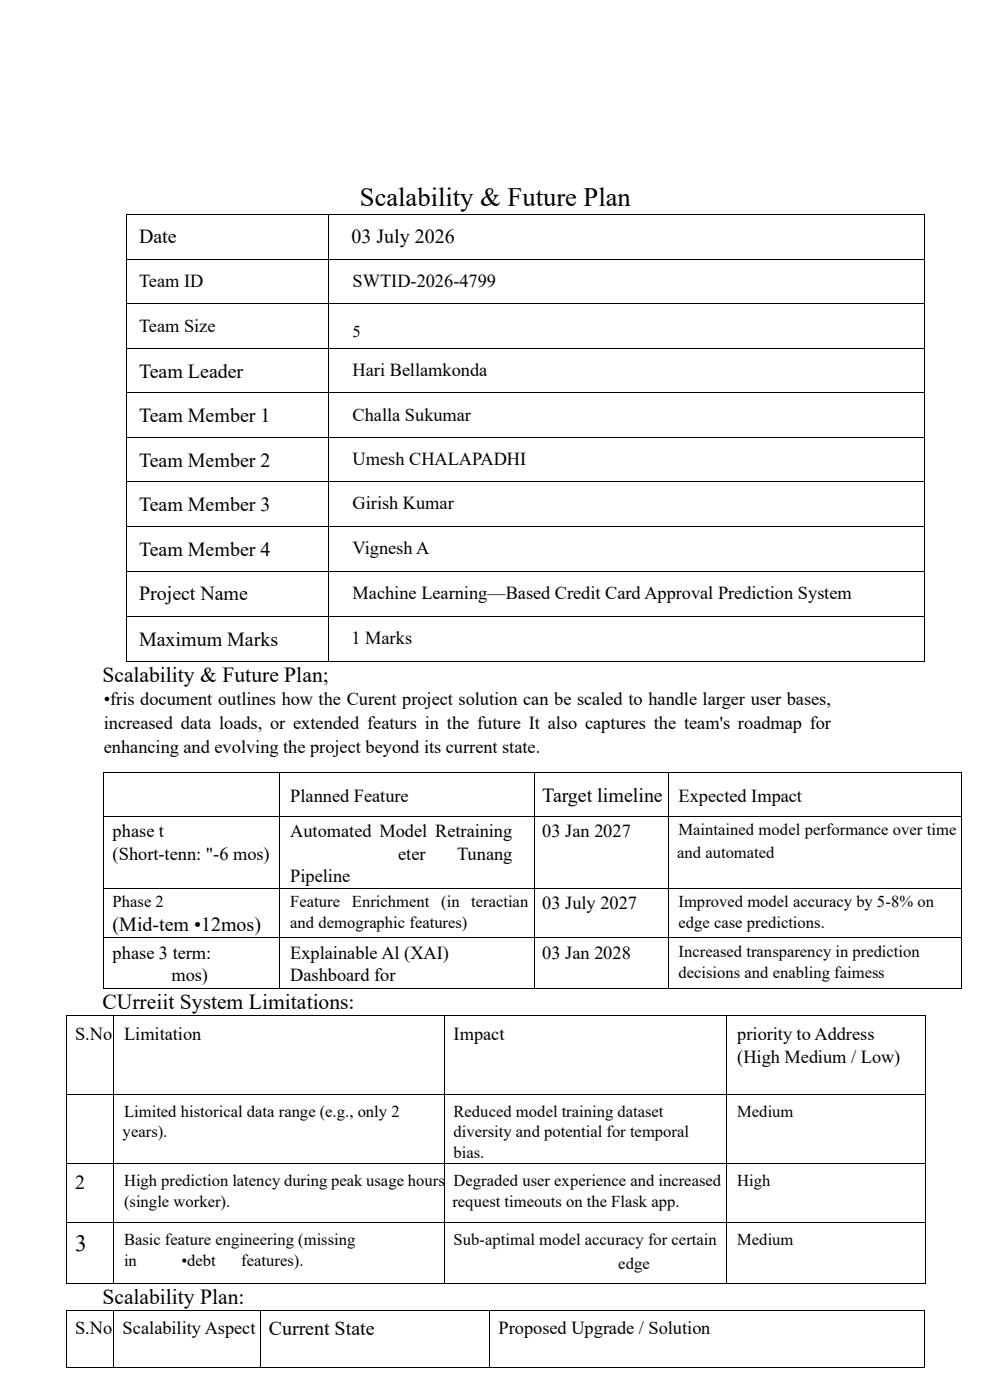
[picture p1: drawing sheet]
<svg xmlns="http://www.w3.org/2000/svg" width="210mm" height="297mm" viewBox="0 0 210 297" stroke-linecap="round" stroke-linejoin="round" font-family="sans-serif">
<defs><g id="words">
<text font-size="5.6" x="76.3" y="43.7">Scalability &amp; Future Plan</text>
<text font-size="5" x="15.9" y="265.5">3</text>
<g font-size="4.6">
<text x="21.7" y="144.6">Scalability &amp; Future Plan;</text>
<text x="21.7" y="214">CUrreiit System Limitations:</text>
<text x="21.7" y="276.6">Scalability Plan:</text>
</g>
<g font-size="4.2">
<text x="29.5" y="51.7">Date</text>
<text x="74.5" y="51.7">03 July 2026</text>
<text x="29.5" y="80.1">Team Leader</text>
<text x="29.5" y="89.6">Team Member 1</text>
<text x="29.5" y="99">Team Member 2</text>
<text x="29.5" y="108.4">Team Member 3</text>
<text x="29.5" y="117.9">Team Member 4</text>
<text x="29.5" y="127.4">Project Name</text>
<text x="29.5" y="137">Maximum Marks</text>
<text x="115" y="170.2">Target limeline</text>
<text x="23.9" y="197.5">(Mid-tem •12mos)</text>
<text x="15.9" y="252.3">2</text>
<text x="57" y="283.3">Current State</text>
</g>
<g font-size="3.9">
<text x="29.5" y="60.9">Team ID</text>
<text x="74.7" y="60.9">SWTID-2026-4799</text>
<text x="29.5" y="70.4">Team Size</text>
<text x="74.7" y="79.8">Hari Bellamkonda</text>
<text x="74.7" y="89.3">Challa Sukumar</text>
<text x="74.7" y="98.7">Umesh CHALAPADHI</text>
<text x="74.7" y="108.1">Girish Kumar</text>
<text x="74.7" y="117.6">Vignesh A</text>
<text x="74.7" y="127.1">Machine Learning—Based Credit Card Approval Prediction System</text>
<text x="74.5" y="136.7">1 Marks</text>
<text x="22" y="149.7">•fris document outlines how the Curent project solution can be scaled to handle larger user bases,</text>
<text x="22" y="154.8">increased data loads, or extended featurs in the future It also captures the team's roadmap for</text>
<text x="22" y="159.8">enhancing and evolving the project beyond its current state.</text>
<text x="61.5" y="170.1">Planned Feature</text>
<text x="143.8" y="170.1">Expected Impact</text>
<text x="23.9" y="177.6">phase t</text>
<text x="61.5" y="177.6">Automated Model Retraining</text>
<text x="115" y="177.6">03 Jan 2027</text>
<text x="23.9" y="182.4">(Short-tenn: &quot;-6 mos)</text>
<text x="84.4" y="182.4">eter</text>
<text x="96.9" y="182.4">Tunang</text>
<text x="61.5" y="187.2">Pipeline</text>
<text x="115" y="192.9">03 July 2027</text>
<text x="23.9" y="203.4">phase 3 term:</text>
<text x="61.5" y="203.4">Explainable Al (XAI)</text>
<text x="115" y="203.4">03 Jan 2028</text>
<text x="36.3" y="208.2">mos)</text>
<text x="61.5" y="208.2">Dashboard for</text>
<text x="15.9" y="220.6">S.No</text>
<text x="26.3" y="220.6">Limitation</text>
<text x="96.2" y="220.6">Impact</text>
<text x="156.3" y="220.6">priority to Address</text>
<text x="156.3" y="225.5">(High Medium / Low)</text>
<text x="15.9" y="283">S.No</text>
<text x="26" y="283">Scalability Aspect</text>
<text x="105.7" y="283">Proposed Upgrade / Solution</text>
</g>
<g font-size="3.5">
<text x="74.7" y="71.4">5</text>
<text x="143.8" y="177.2">Maintained model performance over time</text>
<text x="143.5" y="182.1">and automated</text>
<text x="23.9" y="192.5">Phase 2</text>
<text x="61.5" y="192.5">Feature</text>
<text x="61.5" y="196.9">and demographic features)</text>
<text x="74.6" y="192.5">Enrichment</text>
<text x="93.5" y="192.5">(in</text>
<text x="99.9" y="192.5">teractian</text>
<text x="143.8" y="192.5">Improved model accuracy by 5-8% on</text>
<text x="143.8" y="196.9">edge case predictions.</text>
<text x="143.8" y="203.1">Increased transparency in prediction</text>
<text x="143.8" y="207.5">decisions and enabling faimess</text>
<text x="26.3" y="237">Limited historical data range (e.g., only 2</text>
<text x="96.2" y="237">Reduced model training dataset</text>
<text x="156.3" y="237">Medium</text>
<text x="26" y="241.3">years).</text>
<text x="96.2" y="241.3">diversity and potential for temporal</text>
<text x="96.2" y="245.7">bias.</text>
<text x="26.3" y="251.7">High prediction latency during peak usage hours</text>
<text x="96.2" y="251.7">Degraded user experience and increased</text>
<text x="156.3" y="251.7">High</text>
<text x="26.3" y="256.1">(single worker).</text>
<text x="95.9" y="256.1">request timeouts on the Flask app.</text>
<text x="26.3" y="264.2">Basic feature engineering (missing</text>
<text x="26.3" y="268.6">in</text>
<text x="38.4" y="268.6">•debt</text>
<text x="51.1" y="268.6">features).</text>
<text x="96.2" y="264.2">Sub-aptimal model accuracy for certain</text>
<text x="131.1" y="269.2">edge</text>
<text x="156.3" y="264.2">Medium</text>
</g>
</g></defs>
<g fill="none" stroke="#000" stroke-width=".21">
<path d="M26.8 45.4v94.8M26.8 45.4h42.9M26.8 55h42.9M69.7 45.5v94.7M69.7 45.4h126.2M69.7 55h126.2M195.9 45.4v94.8l-126.2 .1M26.8 64.4h42.9M26.8 74h42.9M69.7 64.4h126.2M69.7 74h126.2M26.8 83.4h42.9"/>
<path d="M26.8 92.8h42.9M69.7 83.4h126.2M69.7 92.8h126.2M26.8 102.2h42.9M26.8 111.7h42.9M69.7 102.2h126.2M69.7 111.7h126.2M26.8 121.2h42.9M26.8 130.7h42.9M69.7 121.2h126.2M69.7 130.7h126.2M26.8 140.3h42.9"/>
<path d="M22 164.7v8.4M22 173.9v14.5M22.1 163.9h37.2M22.1 173.2h37.2M59.4 164.7v8.4M59.4 173.9v14.5M59.4 163.9h53.9M59.4 173.2h53.9M113.4 164.7v8.4M113.4 173.9v14.5M113.4 163.9h28.3M113.4 173.2h28.3"/>
<path d="M141.7 164.7v8.4M141.7 173.9v14.5M141.8 163.9h62.1M141.8 173.2h62.1M203.9 164.7v8.4M203.9 173.9v14.5M22 189.2v9.7M22 199.8v9.8M22.1 188.5h37.2M22.1 199h37.2M59.4 189.2v9.7M59.4 199.8v9.8"/>
<path d="M59.4 188.5h53.9M59.4 199h53.9M113.4 189.2v9.7l28.3 .1M113.4 199.8v9.8M113.4 188.5h28.3M141.7 189.2v9.7M141.7 199.8v9.8M141.8 188.5h62.1M203.9 189.2v9.7l-62.1 .1M203.9 199.8v9.8M14.1 217v15.1M14.1 215.5h10"/>
<path d="M22.1 209.7h37.2M24.1 217v15.1M24.2 215.5h70M59.4 209.7h53.9M94.3 217v15.1M94.3 215.5h59.8M113.4 209.7h28.3M141.8 209.7h62.1M154.1 217v15.1M154.2 215.5h42M196.2 217v15.1M14.1 233.7v13.1"/>
<path d="M14.1 232.1h10M24.1 233.7v13.1M24.2 232.1h70M94.3 233.7v13.1M94.3 232.1h59.8M154.1 233.7v13.1M154.2 232.1h42M196.2 233.7v13.1M14.1 248.4v10.9M14.1 246.8h10M14.1 259.3h10M24.1 248.4v10.9"/>
<path d="M24.2 246.8h70M24.2 259.3h70M94.3 248.4v10.9M94.3 246.8h59.8M94.3 259.3h59.8M154.1 248.4v10.9M154.2 246.8h42M154.2 259.3h42M196.2 248.4v10.9M14.1 260.8v11.4M14.1 279.4v10.8M14.1 272.3h10"/>
<path d="M14.1 278.1h10M24.1 260.8v11.4M24.1 279.4v10.8M24.2 272.3h70M24.2 278.1h30.9M55.1 279.4v10.8M55.2 278.1h48.6M94.3 260.8v11.4M94.3 272.3h59.8M103.8 279.4v10.8M103.9 278.1h92M154.1 260.8v11.4"/>
<path d="M154.2 272.3h42M196 279.4v10.8M196.2 260.8v11.4M14.1 290.2h10M24.2 290.2h30.9M55.2 290.2h48.6M103.9 290.2h92"/>
</g>
<g fill="#000">
<path d="M26.7 45.4l.1 .1z" fill-rule="evenodd"/>
<path d="M69.7 45.4v.1z" fill-rule="evenodd"/>
<path d="M195.9 45.4l.1 .1z" fill-rule="evenodd"/>
<path d="M26.7 140.2l.1 .1z" fill-rule="evenodd"/>
<path d="M26.7 140.2l.1 .1z" fill-rule="evenodd"/>
<path d="M69.7 140.2v.1z" fill-rule="evenodd"/>
<path d="M195.9 140.2l.1 .1z" fill-rule="evenodd"/>
<path d="M195.9 140.2l.1 .1z" fill-rule="evenodd"/>
<path d="M22 163.9l.1 .8z" fill-rule="evenodd"/>
<path d="M22 163.9h.1z" fill-rule="evenodd"/>
<path d="M22 173.1l.1 .8z" fill-rule="evenodd"/>
<path d="M59.3 163.9l.1 .8z" fill-rule="evenodd"/>
<path d="M59.3 163.9h.1z" fill-rule="evenodd"/>
<path d="M59.3 173.1l.1 .8z" fill-rule="evenodd"/>
<path d="M113.3 163.9l.1 .8z" fill-rule="evenodd"/>
<path d="M113.3 163.9h.1z" fill-rule="evenodd"/>
<path d="M113.3 173.1l.1 .8z" fill-rule="evenodd"/>
<path d="M141.7 163.9l.1 .8z" fill-rule="evenodd"/>
<path d="M141.7 163.9h.1z" fill-rule="evenodd"/>
<path d="M141.7 173.1l.1 .8z" fill-rule="evenodd"/>
<path d="M203.9 163.9l.1 .8z" fill-rule="evenodd"/>
<path d="M203.9 163.9h.1z" fill-rule="evenodd"/>
<path d="M203.9 173.1l.1 .8z" fill-rule="evenodd"/>
<path d="M22 188.4l.1 .8z" fill-rule="evenodd"/>
<path d="M22 198.9l.1 .9z" fill-rule="evenodd"/>
<path d="M59.3 188.4l.1 .8z" fill-rule="evenodd"/>
<path d="M59.3 198.9l.1 .9z" fill-rule="evenodd"/>
<path d="M113.3 188.4l.1 .8z" fill-rule="evenodd"/>
<path d="M113.3 198.9l.1 .9z" fill-rule="evenodd"/>
<path d="M141.7 188.4l.1 .8z" fill-rule="evenodd"/>
<path d="M141.7 198.9l.1 .9z" fill-rule="evenodd"/>
<path d="M203.9 188.4l.1 .8z" fill-rule="evenodd"/>
<path d="M203.9 198.9l.1 .9z" fill-rule="evenodd"/>
<path d="M14.1 215.4v1.6z" fill-rule="evenodd"/>
<path d="M14.1 215.4v.1z" fill-rule="evenodd"/>
<path d="M22 209.6l.1 .1z" fill-rule="evenodd"/>
<path d="M22 209.6l.1 .1z" fill-rule="evenodd"/>
<path d="M24.1 215.5l.1 1.5z" fill-rule="evenodd"/>
<path d="M24.1 215.4l.1 .1z" fill-rule="evenodd"/>
<path d="M59.3 209.6l.1 .1z" fill-rule="evenodd"/>
<path d="M94.3 215.5v1.5z" fill-rule="evenodd"/>
<path d="M94.3 215.4v.1z" fill-rule="evenodd"/>
<path d="M113.3 209.6l.1 .1z" fill-rule="evenodd"/>
<path d="M141.7 209.6l.1 .1z" fill-rule="evenodd"/>
<path d="M154.1 215.5l.1 1.5z" fill-rule="evenodd"/>
<path d="M154.1 215.4l.1 .1z" fill-rule="evenodd"/>
<path d="M196.2 215.4l.1 1.6z" fill-rule="evenodd"/>
<path d="M196.2 215.4l.1 .1z" fill-rule="evenodd"/>
<path d="M203.9 209.6l.1 .1z" fill-rule="evenodd"/>
<path d="M203.9 209.6l.1 .1z" fill-rule="evenodd"/>
<path d="M14.1 232.1v1.6z" fill-rule="evenodd"/>
<path d="M24.1 232.1l.1 1.6z" fill-rule="evenodd"/>
<path d="M94.3 232.1v1.6z" fill-rule="evenodd"/>
<path d="M154.1 232.1l.1 1.6z" fill-rule="evenodd"/>
<path d="M196.2 232.1l.1 1.6z" fill-rule="evenodd"/>
<path d="M14.1 246.8v1.6z" fill-rule="evenodd"/>
<path d="M24.1 246.8l.1 1.6z" fill-rule="evenodd"/>
<path d="M94.3 246.8v1.6z" fill-rule="evenodd"/>
<path d="M154.1 246.8l.1 1.6z" fill-rule="evenodd"/>
<path d="M196.2 246.8l.1 1.6z" fill-rule="evenodd"/>
<path d="M14.1 259.3v1.6z" fill-rule="evenodd"/>
<path d="M14.1 272.2v.1z" fill-rule="evenodd"/>
<path d="M14.1 272.2v.1z" fill-rule="evenodd"/>
<path d="M14.1 278.1v1.3z" fill-rule="evenodd"/>
<path d="M14.1 278.1v.1z" fill-rule="evenodd"/>
<path d="M24.1 259.3l.1 1.6z" fill-rule="evenodd"/>
<path d="M24.1 272.2l.1 .1z" fill-rule="evenodd"/>
<path d="M24.1 278.2l.1 1.2z" fill-rule="evenodd"/>
<path d="M24.1 278.1l.1 .1z" fill-rule="evenodd"/>
<path d="M55.1 278.2l.1 1.2z" fill-rule="evenodd"/>
<path d="M55.1 278.1l.1 .1z" fill-rule="evenodd"/>
<path d="M94.3 259.3v1.6z" fill-rule="evenodd"/>
<path d="M94.3 272.2v.1z" fill-rule="evenodd"/>
<path d="M103.8 278.2l.1 1.2z" fill-rule="evenodd"/>
<path d="M103.8 278.1l.1 .1z" fill-rule="evenodd"/>
<path d="M154.1 259.3l.1 1.6z" fill-rule="evenodd"/>
<path d="M154.1 272.2l.1 .1z" fill-rule="evenodd"/>
<path d="M195.9 278.1l.1 1.3z" fill-rule="evenodd"/>
<path d="M195.9 278.1l.1 .1z" fill-rule="evenodd"/>
<path d="M196.2 259.3l.1 1.6z" fill-rule="evenodd"/>
<path d="M196.2 272.2l.1 .1z" fill-rule="evenodd"/>
<path d="M196.2 272.2l.1 .1z" fill-rule="evenodd"/>
<path d="M24.1 290.2h.1z" fill-rule="evenodd"/>
<path d="M55.1 290.2h.1z" fill-rule="evenodd"/>
<path d="M103.8 290.2h.1z" fill-rule="evenodd"/>
<path d="M195.9 290.2h.1z" fill-rule="evenodd"/>
<path d="M195.9 290.2h.1z" fill-rule="evenodd"/>
</g>
<use href="#words"/>
</svg>
